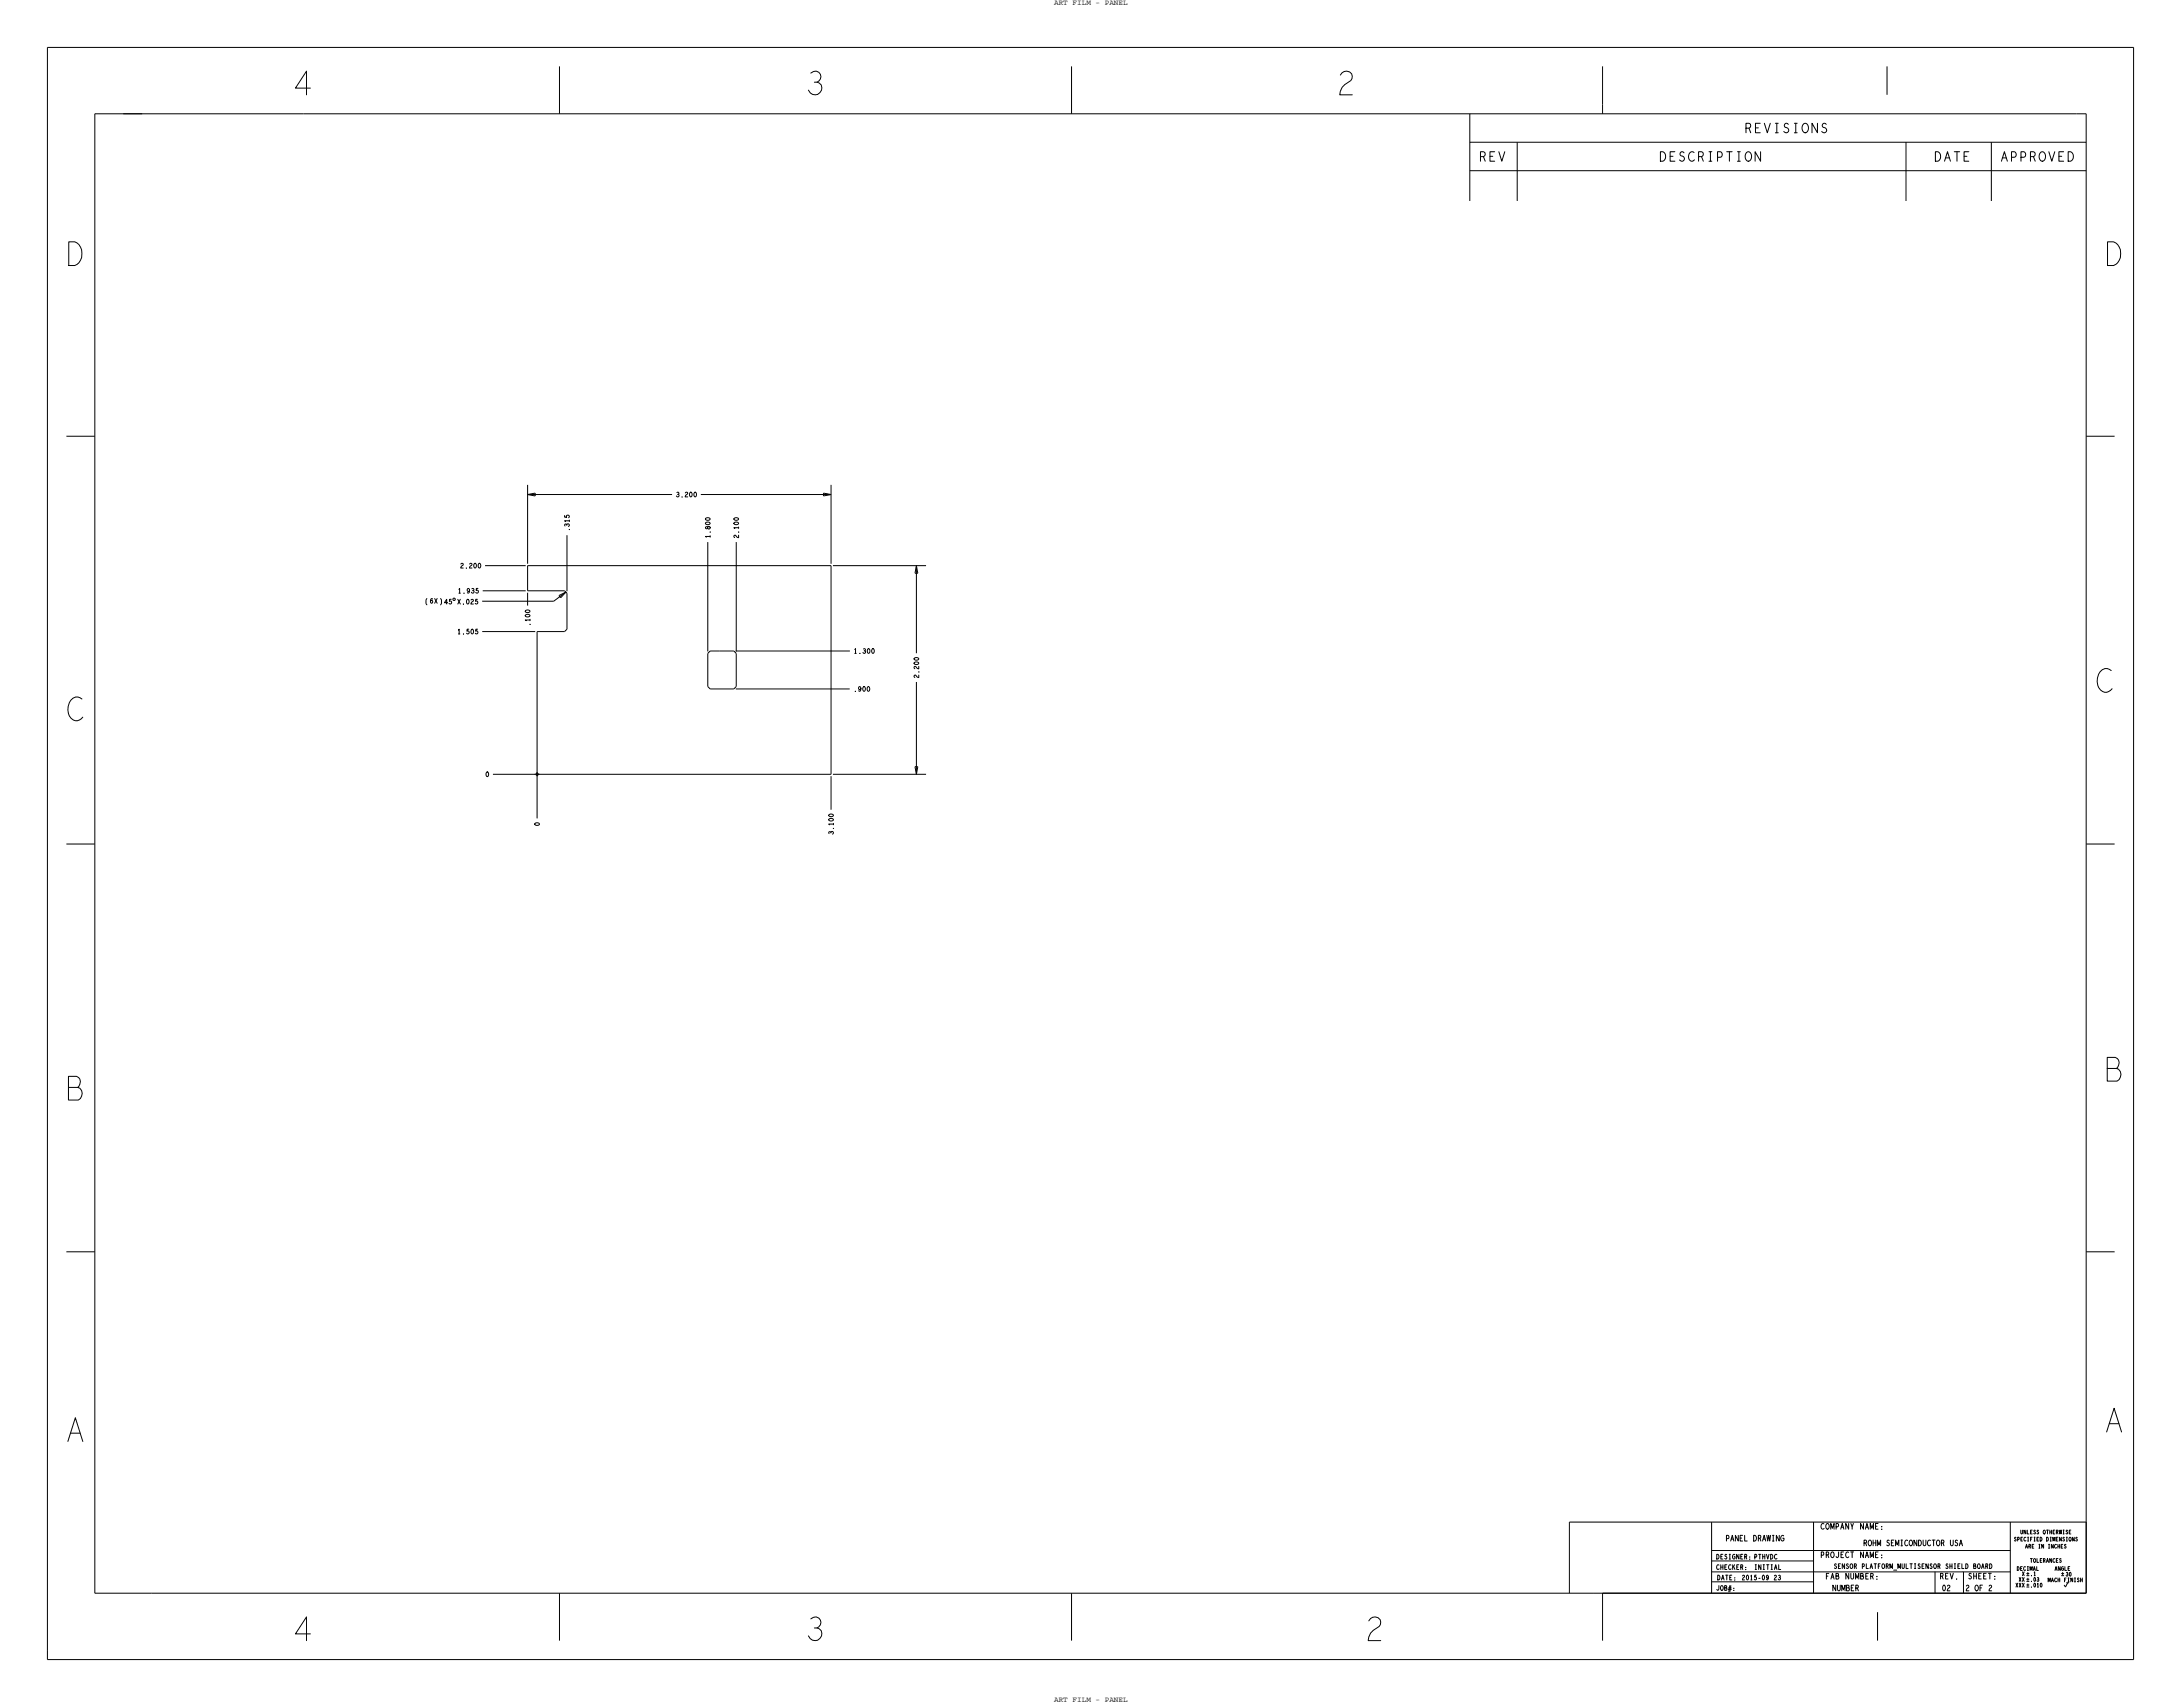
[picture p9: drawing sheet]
<svg xmlns="http://www.w3.org/2000/svg" width="584mm" height="457mm" viewBox="0 0 584 457" stroke-linecap="round" stroke-linejoin="round" font-family="sans-serif">
<defs><g id="words">
<g font-size="6.3">
<text x="215.9" y="25.4">3</text>
<text x="563.9" y="383.5">A</text>
<text x="17.8" y="386.1">A</text>
<text x="215.9" y="439.4">3</text>
</g>
<text font-size="2.5" x="396.2" y="43.2">REV</text>
<g font-size="2.1">
<text x="282.3" y="1.2">ART FILM - PANEL</text>
<text x="282.3" y="456">ART FILM - PANEL</text>
</g>
<g font-size="1.5">
<text x="498.2" y="409.6">NAME:</text>
<text x="498.2" y="417.2">NAME:</text>
<text x="489" y="422.9">FAB</text>
<text x="519.6" y="422.9">REV.</text>
<text x="527.2" y="422.9">SHEET:</text>
</g>
<g font-size="1.3">
<text x="152.5" y="142.3" transform="rotate(-90 152.5 142.3)">.315</text>
<text x="122.6" y="158.9">1.935</text>
<text x="228.7" y="175">1.300</text>
<text x="223.2" y="223.5" transform="rotate(-90 223.2 223.5)">3.100</text>
<text x="459.7" y="426">JOB#:</text>
<text x="459.7" y="420.4">CHECKER:</text>
<text x="460" y="423.2">DATE:</text>
</g>
<g font-size="1">
<text x="542.5" y="414.7">ARE</text>
<text x="543.8" y="422">.1</text>
<text x="543.8" y="423.5">.03</text>
<text x="552.8" y="423.7">FINISH</text>
</g>
</g></defs>
<!-- layer: Board Outline -->
<g fill="none" stroke="#000" stroke-width=".27">
<path d="M141.3 132.5l2.1-.4zM141.3 132.5l2.1 .3zM141.3 129.9v21.1zM141.3 132.5h38.7zM143.4 132.1v.7zM187.7 132.5h34.9zM220.6 132.1l2 .4zM220.6 132.1v.7zM220.6 132.8l2-.3zM222.6 129.9v21.1zM129.3 158.2h11.5zM129.9 151.5h10.9z"/>
<path d="M141.3 158.7v3.5zM141.3 151.5v6.7zM141.3 151.5h81.3zM141.3 158.2h9.9zM149.7 159.5l1.9-.9zM149.7 159.5l.5 .6zM151.2 158.2l.7 .7zM151.6 158.6l-1.4 1.5zM151.9 143.3v15.1zM151.9 158.9v9.6zM189.6 145.2v29.3zM197.2 145.2v29.3z"/>
<path d="M222.6 151.5v55.9zM223.1 151.5h25zM245.1 153.5h.7zM245.5 151.5l.3 2zM245.5 151.5l-.4 2zM245.5 151.5v23.5zM121.4 160.3h.5v.4h-.5zM129.1 161h19.2zM129.2 169.2h14.2zM143.9 169.2h7.3zM143.9 169.2v38.2zM148.3 161l3.3-2.4z"/>
<path d="M151.2 169.2l.7-.7zM189.6 175l.6-.6zM189.6 175v8.9zM190.2 174.4h2.6zM192.8 174.4h3.8zM196.6 174.4l.6 .6zM197.1 174.4h30.5zM197.2 175v8.9zM189.6 183.9l.6 .6zM190.2 184.5h6.4zM197.1 184.5h30.5zM197.2 183.9l-.6 .6z"/>
<path d="M245.5 182.7v24.7zM132 207.4h11.4zM143.9 207.4h78.7zM143.9 207.9v11.3zM222.6 207.9v9zM223.1 207.4h25zM245.1 205.4h.7zM245.1 205.4l.4 2zM245.8 205.4l-.3 2zM420.4 407.7h138.4zM420.4 407.7v19zM458.5 407.7v19z"/>
<path d="M458.5 418.1h27.3zM458.5 415.3h29.8zM485.8 407.7v19zM488.3 415.3h50.2zM538.5 407.7v19zM558.8 407.7v19zM429.3 426.7h129.5zM458.5 423.7h27.3zM458.5 421h29.8zM488.3 421h50.2zM518.3 421v5.7zM525.9 421v5.7z"/>
<path d="M542.8 425.1h.8zM542.8 422h.8zM542.8 423.5h.8zM542.8 423h.8zM542.8 424.5h.8zM542.8 421.5h.8zM543.2 424.1v.8zM543.2 421.1v.7zM543.2 422.6v.8zM552.1 422h.8zM552.1 421.5h.8zM552.5 421.1v.7z"/>
<path d="M552.9 424.5l.4 .6zM553.8 423.9l-.5 1.2z"/>
</g>
<!-- layer: Components -->
<g fill="none" stroke="#000" stroke-width=".27">
<path d="M12.7 12.7h558.8zM12.7 12.7v429.3zM149.9 17.8v12.7zM287 17.8v12.7zM429.3 17.8v10.1zM505.5 17.8v7.6zM571.5 12.7v431.8zM25.4 30.5h12.7zM25.4 30.5v396.2zM33 30.5h48.3zM81.3 30.5h475zM393.7 38.1h165.1z"/>
<path d="M393.7 30.5v23.3zM406.4 38.1v15.7zM429.3 27.9v2.6zM510.5 38.1v15.7zM533.4 38.1v15.7zM556.3 30.5h2.5zM558.8 30.5v396.2zM393.7 45.7h165.1zM17.8 116.8h7.6zM558.8 116.8h7.6zM17.8 226.1h7.6zM558.8 226.1h7.6z"/>
<path d="M17.8 335.3h7.6zM558.8 335.3h7.6zM25.4 426.7h15.2zM40.6 426.7h386.1zM149.9 426.7v12.7zM287 426.7v12.7zM426.7 426.7h132.1zM429.3 426.7v12.7zM502.9 431.8v7.6zM12.7 442v2.5zM12.7 444.5h558.8z"/>
</g>
<!-- layer: Text -->
<g fill="none" stroke="#000" stroke-width=".27">
<path d="M217.2 19.6a1.53 1.53 0 0 1 2.4 .1 1.53 1.53 0 0 1-.7 2.3M83.1 23.6h-4l3-4.5v6.3M359 20.1a1.61 1.61 0 0 1 2.3-.9 1.61 1.61 0 0 1 .5 2.4 4.3 4.3 0 0 0-2.9 3.8h3.3M467.7 34.3h.8a.69 .69 0 0 0 .4-.6 .69 .69 0 0 0-.4-.7h-.8v2.6M468.5 34.3l.4 1.3M470.2 34.2h.8M471.5 33h-1.3v2.6h1.3M472.6 33l.8 2.6 .8-2.6M475.6 35.6h.7M475.6 33h.7M475.9 33v2.6M479 33.3a.58 .58 0 0 0-.9-.1 .58 .58 0 0 0 .2 .9 .73 .73 0 0 1 .8 1 .73 .73 0 0 1-1.3 .1"/>
<path d="M480.6 35.6h.8M480.6 33h.8M481 33v2.6M483.1 33.2a.95 .95 0 0 1 1.1 .2 .95 .95 0 0 1 .2 1.1 .88 .88 0 0 1-.8 1.1 .88 .88 0 0 1-.9-1.1l.1-.7zM486.8 33v2.6l-1.4-2.6v2.6M489.2 33.3a.58 .58 0 0 0-.9-.1 .58 .58 0 0 0 .1 .9 .73 .73 0 0 1 .9 1 .73 .73 0 0 1-1.3 .1M396.6 42h.8a.69 .69 0 0 0 .4-.7 .69 .69 0 0 0-.4-.7h-.8v2.6M400.4 40.6h-1.3v2.6h1.3M401.5 40.6l.8 2.6 .8-2.6M444.8 40.6a1.28 1.28 0 0 1 1.4 1.3 1.28 1.28 0 0 1-1.4 1.3zM447.4 41.9h.7M448.6 40.6h-1.2v2.6h1.2"/>
<path d="M451.1 40.9a.58 .58 0 0 0-.9-.1 .58 .58 0 0 0 .1 .9 .73 .73 0 0 1 .9 1 .73 .73 0 0 1-1.3 .1M453.8 40.9a1 1 0 0 0-1.2 0 1 1 0 0 0-.3 1.1 .9 .9 0 0 0 .5 1.1 .9 .9 0 0 0 1.1-.3M455 42h.8a.69 .69 0 0 0 .4-.7 .69 .69 0 0 0-.4-.7h-.8v2.6M455.8 42l.4 1.2M457.8 40.6h.7M457.8 43.2h.7M458.2 40.6v2.6M460.1 42.1h.7a.79 .79 0 0 0 .5-.7 .79 .79 0 0 0-.5-.8h-.7v2.6M462.5 40.6h1.5M463.2 40.6v2.6M465.4 40.6h.8M465.4 43.2h.8"/>
<path d="M465.8 40.6v2.6M467.8 40.9a.95 .95 0 0 1 1.2 .1 .95 .95 0 0 1 .2 1.1 .88 .88 0 0 1-.9 1.1 .88 .88 0 0 1-.8-1.1v-.7zM471.6 40.6v2.6l-1.5-2.6v2.6M518.4 40.6a1.28 1.28 0 0 1 1.4 1.3 1.28 1.28 0 0 1-1.4 1.3zM520.9 43.2l.8-2.6 .7 2.6M521.1 42.3h1.1M523.5 40.6h1.4M524.2 40.6v2.6M526.1 41.9h.8M527.4 40.6h-1.3v2.6h1.3M536.1 43.2l.8-2.6 .8 2.6M536.4 42.3h1"/>
<path d="M538.8 42.1h.8a.79 .79 0 0 0 .5-.7 .79 .79 0 0 0-.5-.8h-.8v2.6M541.3 42.1h.8a.79 .79 0 0 0 .5-.7 .79 .79 0 0 0-.5-.8h-.8v2.6M543.9 42h.8a.69 .69 0 0 0 .4-.7 .69 .69 0 0 0-.4-.7h-.8v2.6M544.7 42l.4 1.2M546.6 40.9a.95 .95 0 0 1 1.1 .1 .95 .95 0 0 1 .2 1.1 .88 .88 0 0 1-.8 1.1 .88 .88 0 0 1-.9-1.1l.1-.7zM548.8 40.6l.8 2.6 .8-2.6M551.5 41.9h.8M552.8 40.6h-1.3v2.6h1.3M554 40.6a1.28 1.28 0 0 1 1.4 1.3 1.28 1.28 0 0 1-1.4 1.3zM18.4 64.8h1.6a3.6 3.6 0 0 1 0 6.3h-1.6zM564.5 64.8h1.6a3.6 3.6 0 0 1 0 6.3h-1.6zM151.2 138.1v.4l.6 .1a.39 .39 0 0 1 .1-.6 .39 .39 0 0 1 .5 .1 .39 .39 0 0 1-.1 .6"/>
<path d="M152.5 139.5h-1.3l.3 .2M181.3 131.9a.31 .31 0 0 1 .5 0 .31 .31 0 0 1-.2 .5M181.5 132.4a.36 .36 0 0 1 .4 .3 .36 .36 0 0 1-.3 .4 .36 .36 0 0 1-.4-.3M182.7 133.1h.1M183.6 132a.32 .32 0 0 1 .4-.2 .32 .32 0 0 1 .1 .5l-.4 .4-.2 .4h.7M184.9 131.9a.61 .61 0 0 1 .5 .6 .61 .61 0 0 1-.5 .5 .89 .89 0 0 1 0-1.1zM186.1 131.9a.61 .61 0 0 1 .5 .6 .61 .61 0 0 1-.5 .5 .89 .89 0 0 1 0-1.1zM189 138.9a.67 .67 0 0 1 .7-.3 .67 .67 0 0 1 .5 .5 .67 .67 0 0 1-.7 .3 .67 .67 0 0 1-.5-.5zM196.6 138.9a.67 .67 0 0 1 .7-.3 .67 .67 0 0 1 .5 .5 .67 .67 0 0 1-.7 .3 .67 .67 0 0 1-.5-.5zM122.9 157.9l.2-.3v1.3M123.4 151.1a.32 .32 0 0 1 .5-.2 .32 .32 0 0 1 .1 .5l-.5 .3-.1 .4h.7M124.9 152.2h.1"/>
<path d="M125.8 158.1l-.1 .2a.34 .34 0 0 1-.6-.1 .34 .34 0 0 1 .3-.5 .34 .34 0 0 1 .4 .4l-.3 .7-.3-.1M125.8 151.1a.32 .32 0 0 1 .4-.2 .32 .32 0 0 1 .1 .5l-.4 .3-.2 .4h.7M126.4 157.7a.31 .31 0 0 1 .5 0 .31 .31 0 0 1-.2 .5M127.1 150.9a.61 .61 0 0 1 .5 .6 .61 .61 0 0 1-.5 .6 .89 .89 0 0 1 0-1.2zM128 157.6h-.4l-.1 .6a.39 .39 0 0 1 .6 .1 .39 .39 0 0 1-.1 .5 .39 .39 0 0 1-.6-.1M128.3 150.9a.61 .61 0 0 1 .5 .6 .61 .61 0 0 1-.5 .6 .89 .89 0 0 1 0-1.2zM151.8 140.5a.31 .31 0 0 0-.4-.1 .31 .31 0 0 0-.1 .5M189 140a.67 .67 0 0 1 .7-.2 .67 .67 0 0 1 .5 .5 .67 .67 0 0 1-.7 .2 .67 .67 0 0 1-.5-.5zM189.1 141.1a.29 .29 0 0 0 .1 .5 .29 .29 0 0 0 .3-.3 .34 .34 0 0 1 .6-.2 .34 .34 0 0 1 0 .5 .34 .34 0 0 1-.6-.2l-.1-.3zM190.3 142.5h.1M190.2 143.7h-1.2l.2 .2M190.2 143.5v.4"/>
<path d="M196.6 140a.67 .67 0 0 1 .7-.2 .67 .67 0 0 1 .5 .5 .67 .67 0 0 1-.7 .2 .67 .67 0 0 1-.5-.5zM197.9 142.5h.1M197.8 141.3h-1.2l.2 .2M197.8 143.3v.7l-.4-.1-.3-.5a.32 .32 0 0 0-.5 .1 .32 .32 0 0 0 .2 .5M197.8 141.2v.3M114.3 160.3l-.2 .4v.9l.2 .4M115.9 160.5l-.1-.1a.61 .61 0 0 0-.5 .5 .61 .61 0 0 0 .4 .6 .36 .36 0 0 0 .2-.5 .36 .36 0 0 0-.6 .1M116.4 160.3l.7 1.3M117.1 160.3l-.7 1.3M118 160.3l.3 .4v.9l-.3 .4M119.9 161.4h-.8l.5-.9v1.3M120.9 160.5h-.5v.6a.39 .39 0 0 1 .5 .1 .39 .39 0 0 1-.1 .5 .39 .39 0 0 1-.5-.1"/>
<path d="M122.6 160.5l.7 1.3M122.8 169.8h.4M122.8 168.8l.2-.3v1.3M123.3 160.5l-.7 1.3M124.1 161.8h.1M124.2 169.8h.1M125.2 160.6a.61 .61 0 0 1 .5 .6 .61 .61 0 0 1-.5 .5 .89 .89 0 0 1 0-1.1zM125.6 168.5h-.5v.6a.39 .39 0 0 1 .5 .1 .39 .39 0 0 1-.1 .5 .39 .39 0 0 1-.5-.1M126.2 160.7a.32 .32 0 0 1 .4-.2 .32 .32 0 0 1 .1 .5l-.4 .4-.2 .4h.7M126.4 168.6a.61 .61 0 0 1 .4 .6 .61 .61 0 0 1-.4 .6 .89 .89 0 0 1 0-1.2zM127.9 160.5h-.5v.6a.39 .39 0 0 1 .5 .1 .39 .39 0 0 1-.1 .5 .39 .39 0 0 1-.5-.1M127.9 168.5h-.4l-.1 .6a.39 .39 0 0 1 .6 .1 .39 .39 0 0 1-.2 .5 .39 .39 0 0 1-.5-.1"/>
<path d="M140.7 163.6a.67 .67 0 0 1 .7-.2 .67 .67 0 0 1 .5 .5 .67 .67 0 0 1-.7 .2 .67 .67 0 0 1-.5-.5zM140.7 164.8a.67 .67 0 0 1 .7-.3 .67 .67 0 0 1 .5 .5 .67 .67 0 0 1-.7 .3 .67 .67 0 0 1-.5-.5zM142 167.2h.1M142 166.1h-1.3l.2 .2M142 165.9v.4M229 174l.2-.3v1.3M231.3 173.8a.31 .31 0 0 1 .5 .1 .31 .31 0 0 1-.2 .4M232.5 173.8a.61 .61 0 0 1 .5 .6 .61 .61 0 0 1-.5 .6 .89 .89 0 0 1 0-1.2zM233.7 173.8a.61 .61 0 0 1 .5 .6 .61 .61 0 0 1-.5 .6 .89 .89 0 0 1 0-1.2zM244.9 176.3a.67 .67 0 0 1 .6-.2 .67 .67 0 0 1 .6 .5 .67 .67 0 0 1-.7 .2 .67 .67 0 0 1-.5-.5zM244.9 177.5a.67 .67 0 0 1 .6-.2 .67 .67 0 0 1 .6 .5 .67 .67 0 0 1-.7 .2 .67 .67 0 0 1-.5-.5zM246.1 180h.1"/>
<path d="M246.1 178.5v.6l-.4-.1-.4-.4a.32 .32 0 0 0-.5 .1 .32 .32 0 0 0 .2 .4M565.5 179.6a2.04 2.04 0 0 0-3.4 1 3.4 3.4 0 0 0 1.6 4.8 2.26 2.26 0 0 0 2-.9M21.9 187.2a2.04 2.04 0 0 0-3.3 1 3.4 3.4 0 0 0 1.6 4.8 2.26 2.26 0 0 0 2-.9M229.1 185.2h.1M230.6 184.4l-.1 .2a.34 .34 0 0 1-.5-.1 .34 .34 0 0 1 .2-.5 .34 .34 0 0 1 .4 .4l-.2 .7-.4-.1M231.3 183.9a.61 .61 0 0 1 .5 .6 .61 .61 0 0 1-.5 .6 .89 .89 0 0 1 0-1.2zM232.5 183.9a.61 .61 0 0 1 .5 .6 .61 .61 0 0 1-.5 .6 .89 .89 0 0 1 0-1.2zM246.1 180.8v.7l-.4-.1-.4-.5a.32 .32 0 0 0-.5 .1 .32 .32 0 0 0 .2 .5M130.4 206.8a.61 .61 0 0 1 .5 .6 .61 .61 0 0 1-.5 .6 .89 .89 0 0 1 0-1.2zM222 218.3a.67 .67 0 0 1 .7-.3 .67 .67 0 0 1 .5 .5 .67 .67 0 0 1-.7 .3 .67 .67 0 0 1-.5-.5zM222 219.4a.67 .67 0 0 1 .7-.2 .67 .67 0 0 1 .5 .5 .67 .67 0 0 1-.7 .2 .67 .67 0 0 1-.5-.5zM143.3 220.6a.67 .67 0 0 1 .6-.3 .67 .67 0 0 1 .6 .5 .67 .67 0 0 1-.7 .3 .67 .67 0 0 1-.5-.5z"/>
<path d="M222.6 222.9a.31 .31 0 0 0-.5-.1 .31 .31 0 0 0 0 .5M223.2 220.7h-1.2l.2 .2M18.3 291.3h2.5a1.84 1.84 0 0 1 1.2 1.6 1.84 1.84 0 0 1-1 1.7h-2.7v-6.3h2.2a1.7 1.7 0 0 1 .3 3M564.4 286.2h2.5a1.84 1.84 0 0 1 1.2 1.6 1.84 1.84 0 0 1-1 1.8h-2.7v-6.4h2.2a1.7 1.7 0 0 1 .3 3M18.2 386.1l2-6.4 2 6.4M564.3 383.5l2-6.3 2 6.3M459.8 416.3a.64 .64 0 0 1 .6 .6 .64 .64 0 0 1-.6 .7zM460.4 419.2a.6 .6 0 0 0-.7 .4 .6 .6 0 0 0 .4 .8l.4-.2M460.9 419.1v1.3M460.9 416.9h.4M461.5 416.3h-.6v1.3h.6M461.5 419.1v1.3"/>
<path d="M462.4 412.1h.5l.2-.2v-.4l-.2-.3h-.5v1.6M462.5 416.5l-.2-.2a.35 .35 0 0 0-.2 .4 .35 .35 0 0 0 .4 .3 .32 .32 0 0 1 0 .5 .32 .32 0 0 1-.5-.1M462.6 419.1h-.6v1.3h.6M463.2 416.3h.3M463.2 417.6h.3M463.3 416.3v1.3M463.6 412.8l.4-1.6 .4 1.6M463.6 419.2a.6 .6 0 0 0-.7 .4 .6 .6 0 0 0 .4 .8l.4-.2M463.7 412.2h.6M464.1 419.1v1.3M464.6 419.1l-.5 .8M464.7 416.4a.58 .58 0 0 0-.7 .4 .58 .58 0 0 0 .3 .7l.5-.2v-.4h-.3"/>
<path d="M465.6 411.2v1.6l-.8-1.6v1.6M465.8 419.1h-.6v1.3h.6M465.8 416.3v1.3l-.6-1.3v1.3M466.1 412h.4M466.3 416.9h.3M466.3 419.8l.5-.2-.1-.4-.4-.1v1.3M466.8 411.2h-.7v1.6h.7M466.8 416.3h-.5v1.3h.5M467.3 411.2v1.6h.7M467.3 417l.6-.2-.1-.4-.5-.1v1.3M467.7 417l.2 .6M468.7 417h.1"/>
<path d="M468.7 417.6h.1M469.7 411.2a.76 .76 0 0 1 .8 .8 .76 .76 0 0 1-.8 .8zM470 417l.6-.1-.2-.6h-.4v1.3M470.1 419.1h.4M470.3 419.1v1.3M471 412l.6-.2-.1-.5-.5-.1v1.6M471.1 416.3h.6M471.4 416.3v1.3M471.4 412l.3 .8M471.7 419.1v1.3l-.6-1.3v1.3M472.1 412.8l.4-1.6 .5 1.6M472.2 416.9h.5"/>
<path d="M472.2 416.3v1.3M472.3 412.2h.5M472.3 419.1h.3M472.4 419.1v1.3M472.7 416.3v1.3M473.2 416.3l.3 1.3 .3-1.3M473.2 419.1h.6M473.3 411.2l.2 1.6 .3-1.6 .2 1.6 .3-1.6M473.5 419.1v1.3M474.3 416.3a.64 .64 0 0 1 .6 .6 .64 .64 0 0 1-.6 .7zM474.4 419.1h.3M474.6 419.1v1.3"/>
<path d="M474.8 412.8h.4M474.8 411.2h.4M475 411.2v1.6M475.4 419.9h.5M475.9 416.4a.6 .6 0 0 0-.7 .5 .6 .6 0 0 0 .4 .7l.4-.2M476.4 419.1v1.3h.6M476.6 411.2v1.6l-.8-1.6v1.6M477.8 411.4a.64 .64 0 0 0-.8 .2 .64 .64 0 0 0 .1 .8l.4 .4 .3-.2 .1-.6h-.4M487.8 416.6h.5l.2-.3v-.4l-.2-.2h-.5v1.5M488.6 408.2a.72 .72 0 0 0-.9 .5 .72 .72 0 0 0 .5 .9l.4-.3M489.2 416.5l.6-.2-.1-.6h-.5v1.5M489.3 408.2a.69 .69 0 0 1 .8 .4 .69 .69 0 0 1-.3 .8 .69 .69 0 0 1-.8-.4 .69 .69 0 0 1 .3-.8z"/>
<path d="M489.6 416.5l.2 .7M490.4 409.6v-1.5l.4 1.2 .5-1.2v1.5M490.6 415.8a.69 .69 0 0 1 .8 .4 .69 .69 0 0 1-.3 .9 .69 .69 0 0 1-.8-.4 .69 .69 0 0 1 .3-.9zM491.8 408.9h.4l.3-.2v-.4l-.3-.2h-.4v1.5M491.9 419l-.2-.2a.35 .35 0 0 0-.3 .5 .35 .35 0 0 0 .4 .2 .32 .32 0 0 1 0 .5 .32 .32 0 0 1-.4-.1M492.4 419.5h.4M492.5 415.7v1.2l-.4 .3-.3-.3M493 418.8h-.6v1.3h.6M493 409.6l.5-1.5 .4 1.5M493.1 416.4h.4M493.2 409h.5M493.8 415.7h-.7v1.5h.7"/>
<path d="M494.1 418.8v1.3l-.6-1.3v1.3M495.1 419l-.2-.2a.35 .35 0 0 0-.3 .5 .35 .35 0 0 0 .4 .2 .32 .32 0 0 1 0 .5 .32 .32 0 0 1-.4-.1M495.2 415.8a.72 .72 0 0 0-.9 .5 .72 .72 0 0 0 .5 .9l.4-.2M495.2 408.1v1.5l-.8-1.5v1.5M495.7 419a.57 .57 0 0 1 .7 .3 .57 .57 0 0 1-.3 .7 .57 .57 0 0 1-.6-.3 .57 .57 0 0 1 .2-.7zM495.7 415.7h.8M495.8 408.1l.3 .8v.7M496.1 415.7v1.5M496.5 408.1l-.4 .8M496.7 419.5l.5-.2v-.4l-.5-.1v1.3M497 419.5l.2 .6M498.8 419.6l.6-.2-.2-.6h-.4v1.3"/>
<path d="M499.1 415.7v1.5l-.7-1.5v1.5M499.1 408.1v1.5l-.7-1.5v1.5M499.3 413.3l.6-.2v-.5l-.6-.1v1.5M499.7 417.2l.4-1.5 .4 1.5M499.7 409.6l.4-1.5 .4 1.5M499.7 413.3l.3 .7M499.9 418.8v1.3h.5M500.6 412.6a.69 .69 0 0 1 .8 .4 .69 .69 0 0 1-.3 .9 .69 .69 0 0 1-.8-.4 .69 .69 0 0 1 .3-.9zM501 417.2v-1.5l.4 1.2 .4-1.2v1.5M501 409.6v-1.5l.4 1.2 .4-1.2v1.5M501 419.7h.5M501.7 413.3h.7"/>
<path d="M501.7 412.5v1.5M502 418.8h.6M502.3 418.8v1.3M502.4 412.5v1.5M502.9 414v-1.5l.4 1.3 .4-1.3v1.5M503.1 415.7h-.7v1.5h.7M503.1 408.1h-.7v1.5h.7M503.1 419.5h.3M503.6 418.8h-.5v1.3M504.2 419a.57 .57 0 0 1 .7 .3 .57 .57 0 0 1-.3 .7 .57 .57 0 0 1-.6-.3 .57 .57 0 0 1 .2-.7zM505.2 419.5l.6-.2-.1-.4-.5-.1v1.3M505.6 419.5l.2 .6"/>
<path d="M506 412.7l-.4-.1-.1 .5a.49 .49 0 0 1 .6 .4 .49 .49 0 0 1-.4 .5l-.3-.2M506.6 413.2h.4M507.3 412.5h-.7v1.5h.7M507.7 414v-1.5l.5 1.3 .4-1.3v1.5M509.2 412.5h.4M509.2 414h.4M509.4 412.5v1.5M509.5 418.8v1l.3 .3 .3-.3v-1M510.6 418.8v1.3h.5M511 412.6a.72 .72 0 0 0-.9 .5 .72 .72 0 0 0 .5 .9l.4-.2M511.6 412.6a.69 .69 0 0 1 .8 .4 .69 .69 0 0 1-.3 .9 .69 .69 0 0 1-.8-.4 .69 .69 0 0 1 .3-.9zM511.6 418.8h.6"/>
<path d="M511.9 418.8v1.3M512.8 418.8h.3M513 418.8v1.3M513.4 412.5v1.5l-.7-1.5v1.5M513.9 412.5a.76 .76 0 0 1 .7 .8 .76 .76 0 0 1-.7 .7zM514.3 419l-.2-.2a.35 .35 0 0 0-.3 .5 .35 .35 0 0 0 .4 .2 .32 .32 0 0 1 .1 .5 .32 .32 0 0 1-.5-.1M514.8 419.5h.4M515.1 412.5v1.1l.4 .4 .4-.4v-1.1M515.4 418.8h-.6v1.3h.6M516.5 418.8v1.3l-.6-1.3v1.3M517.1 412.6a.72 .72 0 0 0-.9 .5 .72 .72 0 0 0 .5 .9l.4-.2M517.5 419l-.2-.2a.35 .35 0 0 0-.3 .5 .35 .35 0 0 0 .4 .2 .32 .32 0 0 1 .1 .5 .32 .32 0 0 1-.5-.1"/>
<path d="M517.5 412.5h.8M517.9 412.5v1.5M518.1 419a.57 .57 0 0 1 .7 .3 .57 .57 0 0 1-.3 .7 .57 .57 0 0 1-.6-.3 .57 .57 0 0 1 .2-.7zM518.9 412.6a.69 .69 0 0 1 .8 .4 .69 .69 0 0 1-.3 .9 .69 .69 0 0 1-.8-.4 .69 .69 0 0 1 .3-.9zM519.1 419.5l.5-.2v-.4l-.5-.1v1.3M519.4 419.5l.3 .6M520 413.3l.7-.2-.1-.5-.6-.1v1.5M520.5 413.3l.2 .7M521.7 419l-.1-.2a.35 .35 0 0 0-.3 .5 .35 .35 0 0 0 .4 .2 .32 .32 0 0 1 0 .5 .32 .32 0 0 1-.5-.1M522.3 419.5h.6M522.3 418.8v1.3M522.4 412.5v1.1l.4 .4 .4-.4v-1.1"/>
<path d="M522.9 418.8v1.3M523.5 418.8h.3M523.6 418.8v1.3M524.3 412.7l-.4-.1-.1 .5a.49 .49 0 0 1 .5 .4 .49 .49 0 0 1-.3 .5l-.3-.2M524.4 419.5h.4M524.8 414l.4-1.5 .5 1.5M525 413.5h.5M525 418.8h-.6v1.3h.6M525.5 418.8v1.3h.6M526.5 418.8a.64 .64 0 0 1 .6 .7 .64 .64 0 0 1-.6 .6zM528.7 419.4l.5 .1 .1 .3-.2 .3h-.4v-1.3l.4 .1v.5M529.8 419a.57 .57 0 0 1 .7 .3 .57 .57 0 0 1-.2 .7 .57 .57 0 0 1-.7-.3 .57 .57 0 0 1 .2-.7z"/>
<path d="M530.9 419.7h.4M531.9 419.5l.5-.2v-.4l-.5-.1v1.3M532.2 419.5l.3 .6M532.9 418.8a.64 .64 0 0 1 .6 .7 .64 .64 0 0 1-.6 .6zM540 411.9l-.2-.2a.36 .36 0 0 0-.1 .4 .36 .36 0 0 0 .3 .3l-.2 .4-.2-.2M540.3 419.6a.51 .51 0 0 1 .5 .5 .51 .51 0 0 1-.5 .5zM540.4 412.3l.5-.1-.2-.5h-.3v1.1M541.3 409.8v.8l.2 .2 .3-.2v-.8M541.3 412.2h.3M541.7 419.6h-.5v1h.5M541.7 411.7h-.4v1.1h.4M542.5 414.7l.3-1.1 .3 1.1"/>
<path d="M542.6 419.7a.43 .43 0 0 0-.6 .4 .43 .43 0 0 0 .5 .4h.1M542.6 411.8a.43 .43 0 0 0-.5 .4 .43 .43 0 0 0 .5 .5l.1-.1M542.6 409.8v1l-.5-1v1M543 409.8v1h.5M543 419.6h.3M543.1 412.8h.3M543.1 411.7h.3M543.2 419.6v1M543.3 411.7v1.1M543.5 414.2l.4-.2-.1-.3-.3-.1v1.1M543.9 417.4h.5M543.9 410.3h.3"/>
<path d="M543.9 412.2h.3M544.1 417.4v1.1M544.3 411.7h-.4v1.1M544.3 409.8h-.4v1h.4M544.8 413.6h-.5v1.1h.5M544.8 417.5a.43 .43 0 0 1 .5 .5 .43 .43 0 0 1-.5 .4zM544.9 412.8h.2M544.9 411.7h.2M545 411.7v1.1M545.2 409.9l-.3-.1a.36 .36 0 0 0-.1 .4 .36 .36 0 0 0 .4 .3l-.2 .3-.2-.1M545.5 419.6v1h.5M545.6 412.2h.3"/>
<path d="M545.6 417.4v1.1h.5M546 409.9l-.2-.1a.36 .36 0 0 0-.1 .4 .36 .36 0 0 0 .4 .3l-.2 .3-.3-.1M546.1 411.7h-.5v1.1h.5M546.1 414.7h.3M546.1 413.6h.3M546.3 413.6v1.1M546.5 411.7a.51 .51 0 0 1 .5 .5 .51 .51 0 0 1-.5 .6zM546.5 417.9h.3M546.9 417.4h-.4v1.1h.4M547.4 418l.4-.2-.1-.3-.3-.1v1.1M547.4 413.6v1.1l-.5-1.1v1.1M547.4 409.9a.43 .43 0 0 1 .5 .4 .43 .43 0 0 1-.5 .5z"/>
<path d="M547.6 418l.2 .5M548.2 418.5l.2-1.1 .3 1.1M548.2 409.8h.5M548.2 411.7a.51 .51 0 0 1 .5 .5 .51 .51 0 0 1-.5 .6zM548.3 418.1h.3M548.4 409.8v1M548.7 414.7h.3M548.7 413.6h.3M548.9 413.6v1.1M549.1 409.8v1M549.1 410.3h.4M549.2 412.8h.2"/>
<path d="M549.2 411.7h.2M549.3 411.7v1.1M549.5 409.8v1M549.6 417.4v1.1l-.6-1.1v1.1M549.9 412.8v-1.1l.3 .9 .2-.9v1.1M549.9 410.3h.3M550 413.6v1.1l-.5-1.1v1.1M550.4 409.8h-.5v1h.5M550.4 417.5a.43 .43 0 0 0-.5 .4 .43 .43 0 0 0 .5 .5v-.1M550.8 417.9h.3M550.8 412.2h.3M550.8 410.4l.4-.2v-.3l-.4-.1v1"/>
<path d="M550.8 413.7a.43 .43 0 0 0-.5 .4 .43 .43 0 0 0 .5 .5l.1-.1M551.1 410.4l.1 .4M551.2 413.6v1.1M551.2 414.1h.5M551.2 417.4h-.4v1.1h.4M551.2 411.7h-.4v1.1h.4M551.6 409.8l.1 1 .2-1 .2 1 .1-1M551.7 413.6v1.1M551.8 419.6v1l-.5-1v1M552.1 417.6l-.2-.2a.36 .36 0 0 0-.2 .5 .36 .36 0 0 0 .4 .2l-.2 .4-.2-.2M552.1 414.1h.3M552.1 411.7v1.1l-.5-1.1v1.1"/>
<path d="M552.5 413.6h-.4v1.1h.4M552.6 410.8h.3M552.6 409.8h.3M552.7 419.7a.42 .42 0 0 0-.5 .4 .42 .42 0 0 0 .5 .4v-.4h-.2M552.8 409.8v1M552.9 411.9l-.2-.2a.36 .36 0 0 0-.1 .4 .36 .36 0 0 0 .4 .3l-.2 .4-.3-.2M553.1 419.6v1h.4M553.4 413.8l-.2-.2a.36 .36 0 0 0-.2 .4 .36 .36 0 0 0 .4 .3l-.2 .4-.2-.2M553.5 412.8h.3M553.5 411.7h.3M553.6 411.7v1.1M553.8 409.9l-.2-.1a.36 .36 0 0 0-.1 .4 .36 .36 0 0 0 .3 .3l-.1 .3-.3-.1"/>
<path d="M554.3 410.3h.2M554.3 411.8a.43 .43 0 0 1 .5 .4 .43 .43 0 0 1-.5 .5zM554.4 419.6h-.4v1h.4M554.7 409.8h-.4v1h.4M555.6 411.7v1.1l-.5-1.1v1.1M556.4 411.9l-.2-.2a.36 .36 0 0 0-.1 .4 .36 .36 0 0 0 .3 .3l-.1 .4-.3-.2M83.1 437.6h-4l3-4.5v6.3M217.2 433.6a1.53 1.53 0 0 1 2.4 .1 1.53 1.53 0 0 1-.7 2.3M366.6 434.1a1.61 1.61 0 0 1 2.3-.9 1.61 1.61 0 0 1 .5 2.4 4.3 4.3 0 0 0-2.9 3.8h3.3M460.1 421.9a.64 .64 0 0 1 .6 .6 .64 .64 0 0 1-.6 .7zM460.4 424.7v1l-.3 .3-.2-.3M461 424.8a.57 .57 0 0 1 .7 .4 .57 .57 0 0 1-.3 .7 .57 .57 0 0 1-.6-.4 .57 .57 0 0 1 .2-.7z"/>
<path d="M461.1 423.2l.4-1.3 .3 1.3M462 425.3h.5l.1 .3-.2 .4h-.4v-1.3l.4 .1v.5M462.2 421.9h.6M462.5 421.9v1.3M463.3 424.7l-.2 1.7M463.6 424.7l-.3 1.7M463.9 421.9h-.6v1.3h.6M466.7 422.1a.29 .29 0 0 1 .5-.2 .29 .29 0 0 1 0 .5l-.5 .8h.6M468 421.9a.64 .64 0 0 1 .4 .6 .64 .64 0 0 1-.4 .6l-.2-.6zM469 422.1l.1-.2v1.3M469 423.2h.3M470.1 420.4h.4"/>
<path d="M470.4 421.9h-.4v.5a.34 .34 0 0 1 .5 .2 .34 .34 0 0 1-.1 .4 .34 .34 0 0 1-.5 0M471.1 422.7h.3M472.2 421.9a.64 .64 0 0 1 .4 .6 .64 .64 0 0 1-.4 .6l-.2-.6zM472.3 420.4h.3M473.7 422.4l-.2 .3a.34 .34 0 0 1-.4-.4 .34 .34 0 0 1 .5-.3 .7 .7 0 0 1-.3 1.1l-.1-.1M474.4 420.4h.3M475.3 422.1a.29 .29 0 0 1 .4-.2 .29 .29 0 0 1 .1 .5l-.5 .8h.5M475.3 420.4l.3-1.3 .4 1.3M476.4 422a.29 .29 0 0 1 .5 .1 .29 .29 0 0 1-.2 .4M476.6 422.5a.32 .32 0 0 1 .3 .2 .32 .32 0 0 1-.2 .4 .32 .32 0 0 1-.4-.2M489.9 421.4h-.7v1.5M490.4 422.9l.5-1.5 .4 1.5"/>
<path d="M491.7 424.6v1.5l-.8-1.5v1.5M491.8 422.1l.6 .1 .2 .3-.3 .4h-.5v-1.5l.6 .1-.1 .6M492.2 424.6v1.1l.4 .4 .3-.4v-1.1M493.3 426.1v-1.5l.5 1.2 .4-1.2v1.5M494.6 425.3h.6l.2 .4-.2 .4h-.6v-1.5h.6l-.1 .7M495.2 421.4v1.5l-.8-1.5v1.5M495.8 421.4v1.1l.3 .4 .4-.4v-1.1M495.9 425.3h.4M496.6 424.6h-.7v1.5h.7M497 422.9v-1.5l.5 1.3 .4-1.3v1.5M497.1 425.3l.6-.2v-.5h-.6v1.5M497.5 425.3l.3 .8"/>
<path d="M498.4 422.1l.6 .1 .2 .3-.3 .4h-.5v-1.5l.6 .1-.1 .6M499.8 422.1h.4M500.4 421.4h-.6v1.5h.6M500.9 420.1l.3-1.3 .4 1.3M501.1 422.2l.6-.2-.1-.5-.5-.1v1.5M501.5 422.2l.3 .7M502.7 422.3h.1M502.7 423h.1M506.2 420.1v-1.3l.4 1.1 .3-1.1v1.3M507.2 420.5h.9M508.4 420.1v-1.3l.3 1.1 .4-1.1v1.3M512.8 420.1h.3"/>
<path d="M519.8 422.2l.6-.2v-.5l-.6-.1v1.5M520.6 424.6a.75 .75 0 0 1 .5 .7 .75 .75 0 0 1-.5 .7 1.19 1.19 0 0 1 0-1.4zM521.6 424.8a.36 .36 0 0 1 .5-.2 .36 .36 0 0 1 .1 .6l-.5 .4-.1 .5h.7M521.8 421.4h-.7v1.5h.7M522.4 421.4l.4 1.5 .4-1.5M523.5 420.1h.3M526.7 424.8a.36 .36 0 0 1 .5-.2 .36 .36 0 0 1 .1 .6l-.5 .4-.1 .5h.7M528 421.6l-.5-.1v.4a.49 .49 0 0 1 .5 .4 .49 .49 0 0 1-.4 .6l-.2-.2M528.7 421.4v1.5M529.2 424.7a.69 .69 0 0 1 .8 .4 .69 .69 0 0 1-.3 .9 .69 .69 0 0 1-.8-.5 .69 .69 0 0 1 .3-.8zM529.4 421.4v1.5M530.4 425.3h.4"/>
<path d="M530.7 421.4h-.7v1.5h.7M530.8 420.1l.3-1.3 .4 1.3M531 424.6h-.6v1.5M532 421.4h-.7v1.5h.7M532.6 421.4h.8M532.8 424.8a.36 .36 0 0 1 .5-.2 .36 .36 0 0 1 .1 .6l-.5 .4-.1 .5h.7M533 421.4v1.5M540 424.1l.5 1M540.5 424.1l-.5 1M540.9 424.1l.4 1M540.9 422.5l.4 1M541.2 420.1h.3"/>
<path d="M541.3 424.1l-.4 1M541.3 422.5l-.4 1M541.7 424.1l.5 1M541.7 422.5l.5 1M541.7 421l.5 1M542.2 424.1l-.5 1M542.2 422.5l-.5 1M542.2 421l-.5 1M543 420.6h.3M543.8 420.6v-1l.2 .9 .3-.9v1M544.1 425.1h.1M544.6 420.6l.3-1 .3 1"/>
<path d="M544.7 420.3h.4M544.9 421.2l.1-.2v1M544.9 424.1a.51 .51 0 0 1 .3 .5 .51 .51 0 0 1-.3 .4l-.1-.4zM544.9 422.6a.51 .51 0 0 1 .3 .4 .51 .51 0 0 1-.3 .5l-.1-.5zM545.7 422.6a.23 .23 0 0 1 .4 .1 .23 .23 0 0 1-.2 .3M545.7 425.1h.3M545.7 424.3l.2-.2v1M546.6 424.1a.51 .51 0 0 1 .4 .5 .51 .51 0 0 1-.4 .4l-.1-.4zM548.6 423.7v-1l.3 .8 .3-.8v1M549.5 423.7l.3-1 .2 1M549.6 423.3h.3M550.4 420.6l.3-1 .3 1"/>
<path d="M550.5 420.3h.4M550.9 422.7a.43 .43 0 0 0-.6 .5 .43 .43 0 0 0 .5 .4l.1-.1M551.3 422.7v1M551.3 423.2h.4M551.7 422.7v1M553.4 422.7h-.4v1M553.5 421.2a.23 .23 0 0 1 .4 .1 .23 .23 0 0 1-.2 .3M553.6 421.6a.26 .26 0 0 1 .3 .2 .26 .26 0 0 1-.2 .3 .26 .26 0 0 1-.3-.2M553.9 422.7h.3M554 420.1h.2M554.1 422.7v1M554.4 421.2a.51 .51 0 0 1 .4 .4 .51 .51 0 0 1-.4 .5l-.1-.5z"/>
<path d="M555.2 422.7v1l-.5-1v1M555.7 422.7h.2M555.8 422.7v1M556.9 422.8l-.3-.1a.36 .36 0 0 0-.1 .4 .36 .36 0 0 0 .4 .2l-.2 .4-.3-.2M557.3 422.7v1M557.8 422.7v1"/>
</g>
<!-- layer: Drawing Origin -->
<path d="M143.2 207.4h1.3M143.6 207.2h.5v.4h-.5zM143.9 206.8v1.2" fill="none" stroke="#000" stroke-width=".27"/>
<use href="#words"/>
</svg>
